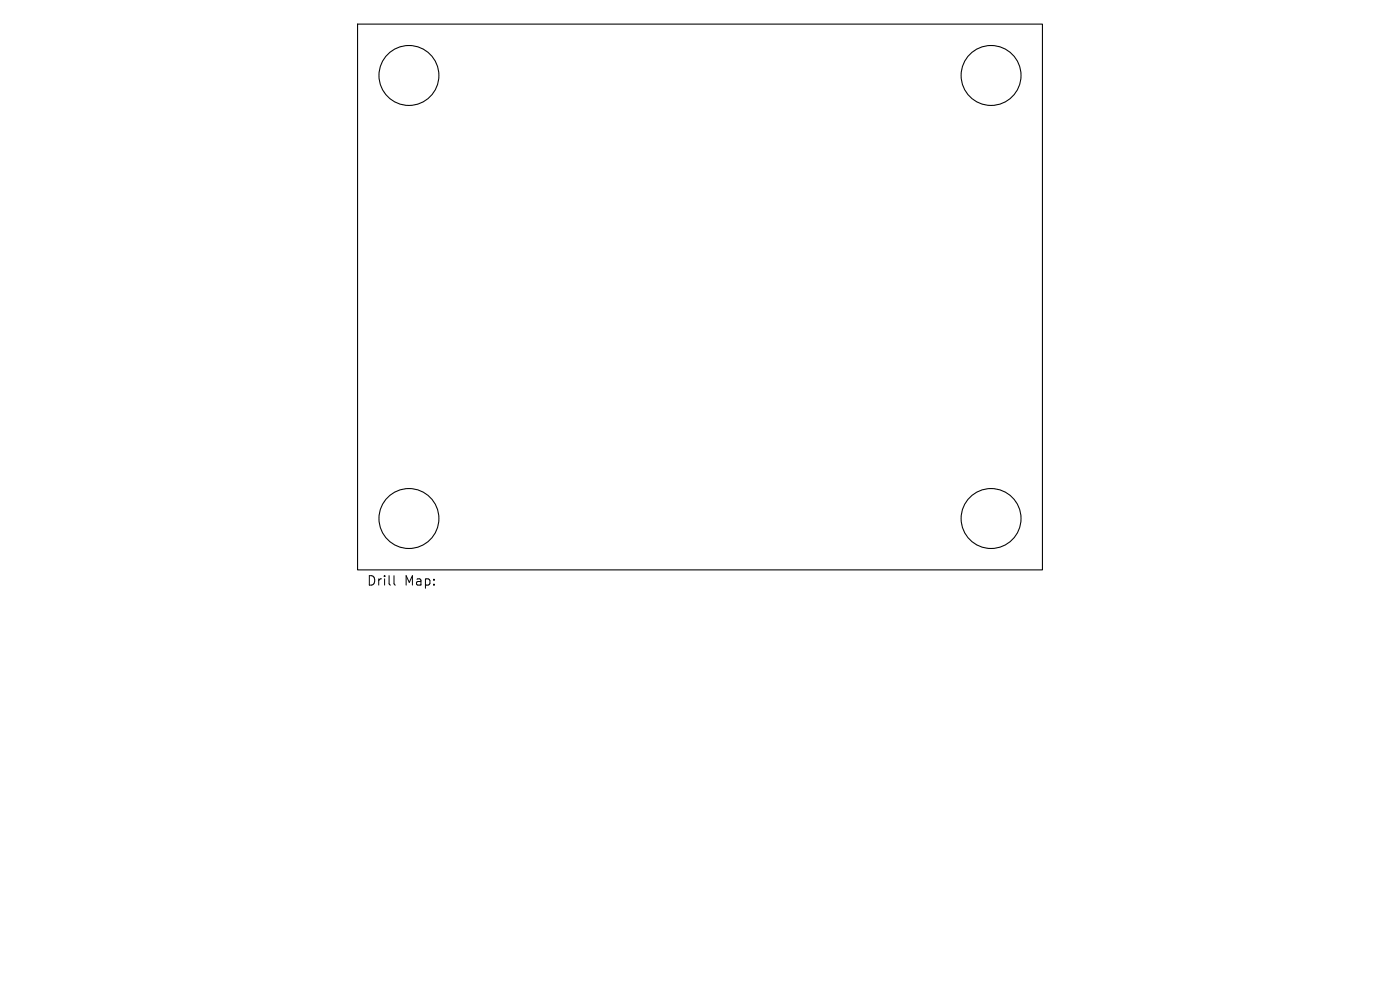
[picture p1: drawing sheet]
<svg xmlns="http://www.w3.org/2000/svg" width="297mm" height="210mm" viewBox="0 0 297 210" stroke-linecap="round" stroke-linejoin="round" font-family="sans-serif">
<defs><g id="words">
<g font-size="2.8">
<text x="77.7" y="124.5">Drill</text>
<text x="85.8" y="124.5">Map:</text>
</g>
</g></defs>
<g fill="none" stroke="#000" stroke-width=".23">
<path d="M75.9 5.1h145.2v115.8h-145.2z"/>
<circle cx="86.8" cy="16" r="6.4"/>
<circle cx="210.2" cy="16" r="6.4"/>
<circle cx="86.8" cy="110" r="6.4"/>
<circle cx="210.2" cy="110" r="6.4"/>
</g>
<path d="M83.6 122.1v1.7l.3 .3" fill="none" stroke="#000" stroke-width=".21"/>
<use href="#words"/>
</svg>
